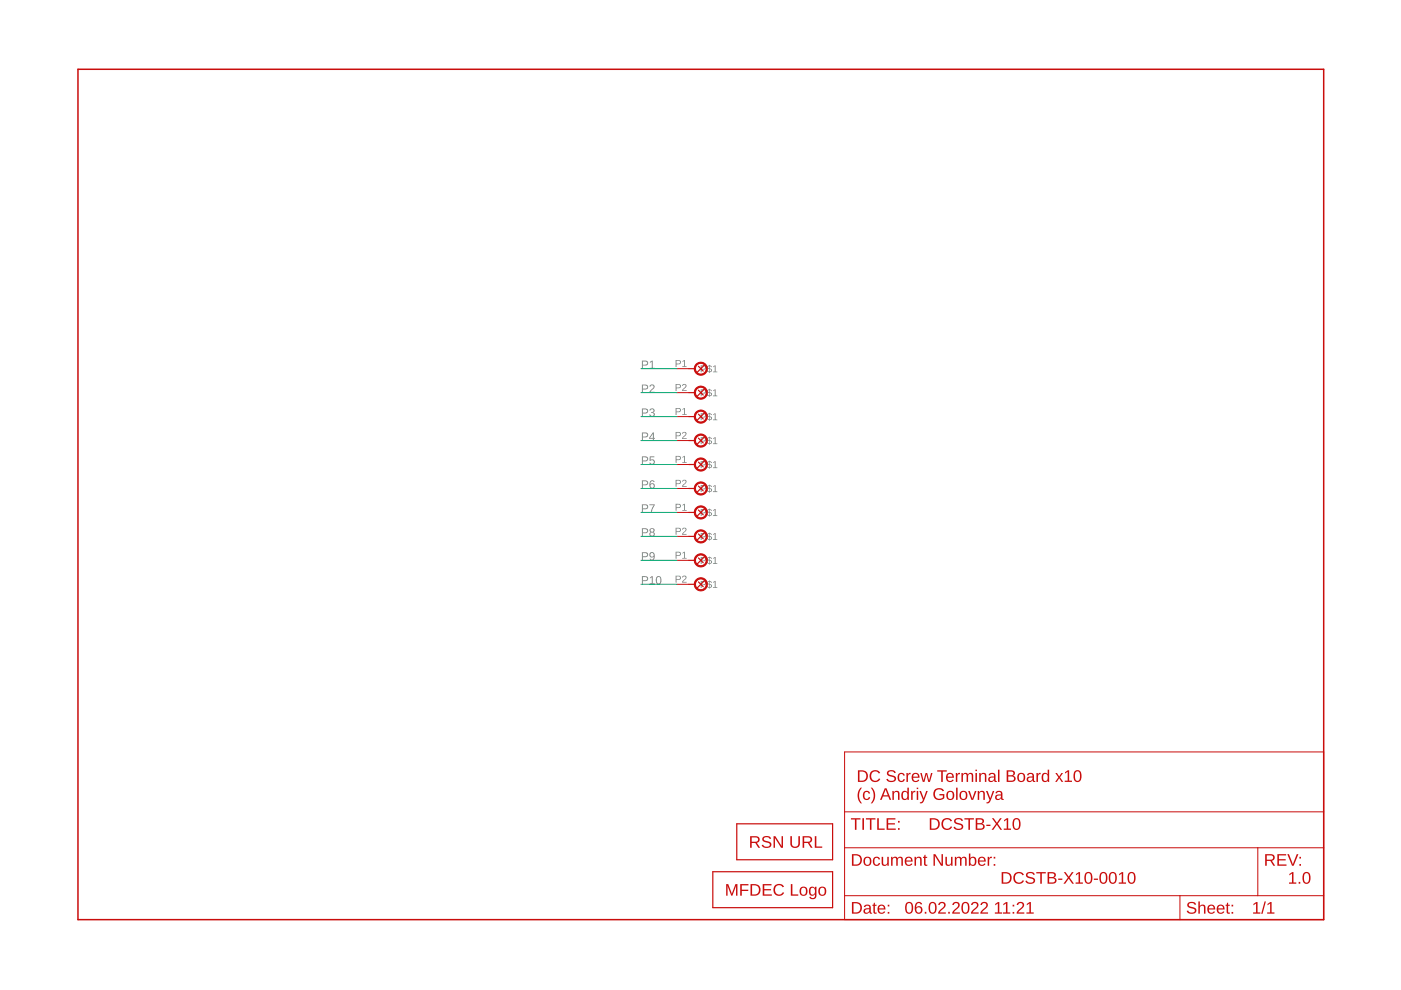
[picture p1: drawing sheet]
<svg xmlns="http://www.w3.org/2000/svg" width="297mm" height="210mm" viewBox="0 0 297 210" stroke-linecap="round" stroke-linejoin="round" font-family="sans-serif">
<g fill="#808080">
<path d="M148.6 77.5h.6a.45 .45 0 0 1 .5 .4 .45 .45 0 0 1-.5 .5h-.4v.5h-.2zM148.8 77.6v.6l.7-.1-.2-.4zM150 77.6l.4-.1v-.1l.4 .2 .1 .2-.4-.2v.5l.2 .1a.39 .39 0 0 1 .2 .5 .39 .39 0 0 1-.4 .2l-.1 .2v-.2l-.5-.2-.1-.2 .6 .3v-.6l-.5-.2zM150.5 78.3v.5a.25 .25 0 0 0 .3-.3 .25 .25 0 0 0-.3-.2zM150.1 77.7v.2l.3 .2v-.5zM151.2 77.7l.5-.2v1.3h.4v.1h-.9v-.1h.3v-1.2l-.3 .3z"/>
<path d="M143.2 76.4h.7a.45 .45 0 0 1 .5 .4 .45 .45 0 0 1-.5 .4h-.5v.6h-.2zM143.4 76.5v.6l.7-.1-.1-.5zM144.7 76.6l.5-.2v1.3h.4v.1h-.9v-.1h.3v-1.2l-.3 .3z"/>
<path d="M148.6 82.5h.6a.45 .45 0 0 1 .5 .5 .45 .45 0 0 1-.5 .4h-.4v.6h-.2zM148.8 82.7v.6l.7-.1-.2-.5zM150 82.7l.4-.1v-.2l.4 .3 .1 .2-.4-.2v.5l.2 .1a.39 .39 0 0 1 .2 .5 .39 .39 0 0 1-.4 .2l-.1 .2v-.2l-.5-.2-.1-.2 .6 .2v-.5l-.5-.2zM150.5 83.4v.4a.25 .25 0 0 0 .3-.2 .25 .25 0 0 0-.3-.2zM150.1 82.8v.2l.3 .2v-.5zM151.2 82.8l.5-.3v1.4h.4v.1h-.9v-.1h.3v-1.2l-.3 .3z"/>
<path d="M143.2 81.4h.7a.45 .45 0 0 1 .5 .5 .45 .45 0 0 1-.5 .4h-.5v.6h-.2zM143.4 81.6v.6l.7-.2-.1-.4zM144.8 81.5a.5 .5 0 0 1 .7 .2 .5 .5 0 0 1-.4 .7l-.3 .3h.8v.2h-1l.5-.7a.3 .3 0 0 0 .2-.5 .3 .3 0 0 0-.5 .1h-.2z"/>
<path d="M148.6 87.6h.6a.45 .45 0 0 1 .5 .5 .45 .45 0 0 1-.5 .4h-.4v.6h-.2zM148.8 87.8v.6l.7-.2-.2-.4zM150 87.8l.4-.1v-.2l.4 .2 .1 .3-.4-.2v.5h.2a.39 .39 0 0 1 .2 .5 .39 .39 0 0 1-.4 .3l-.1 .1v-.1l-.3-.1-.3-.3 .6 .2v-.5l-.5-.3zM150.5 88.4v.5a.25 .25 0 0 0 .3-.2 .25 .25 0 0 0-.3-.3zM150.1 87.9v.2l.3 .1v-.4zM151.2 87.9l.5-.3v1.3h.4v.2h-.9v-.2h.3v-1.1l-.3 .2z"/>
<path d="M143.2 86.5h.7a.45 .45 0 0 1 .5 .4 .45 .45 0 0 1-.5 .5h-.5v.6h-.2zM143.4 86.7v.5l.7-.1-.1-.4zM144.7 86.7l.5-.2v1.3h.4v.2h-.9v-.2h.3v-1.1l-.3 .2z"/>
<path d="M148.6 92.7h.6a.45 .45 0 0 1 .5 .4 .45 .45 0 0 1-.5 .5h-.4v.6h-.2zM148.8 92.9v.5l.7-.1-.2-.4zM150 92.8l.4-.1v-.1l.4 .2 .1 .3-.4-.2v.4l.2 .1a.39 .39 0 0 1 .2 .5 .39 .39 0 0 1-.4 .3l-.1 .1v-.1l-.3-.1-.3-.3 .6 .2v-.5l-.5-.3zM150.5 93.5v.5a.25 .25 0 0 0 .3-.2 .25 .25 0 0 0-.3-.3zM150.1 92.9v.3l.3 .1v-.4zM151.2 92.9l.5-.2v1.3h.4v.2h-.9v-.2h.3v-1.1l-.3 .2z"/>
<path d="M143.2 91.6h.7a.45 .45 0 0 1 .5 .4 .45 .45 0 0 1-.5 .5h-.5v.6h-.2zM143.4 91.7v.6l.7-.1-.1-.4zM144.8 91.7a.5 .5 0 0 1 .7 .2 .5 .5 0 0 1-.4 .7l-.3 .3h.8v.2h-1l.5-.8a.3 .3 0 0 0 .2-.5 .3 .3 0 0 0-.5 .2h-.2z"/>
<path d="M148.6 97.8h.6a.45 .45 0 0 1 .5 .4 .45 .45 0 0 1-.5 .5h-.4v.6h-.2zM148.8 97.9v.6l.7-.1-.2-.4zM150 97.9l.4-.1v-.1l.4 .2 .1 .2-.4-.1v.4l.2 .1a.39 .39 0 0 1 .2 .5 .39 .39 0 0 1-.4 .2l-.1 .2v-.2l-.5-.1-.1-.2 .6 .2v-.5l-.5-.3zM150.5 98.6v.5a.25 .25 0 0 0 .3-.3 .25 .25 0 0 0-.3-.2zM150.1 98v.3l.3 .1v-.4zM151.2 98l.5-.2v1.3h.4v.2h-.9v-.2h.3v-1.1l-.3 .2z"/>
<path d="M143.2 96.7h.7a.45 .45 0 0 1 .5 .4 .45 .45 0 0 1-.5 .5h-.5v.5h-.2zM143.4 96.8v.6l.7-.1-.1-.4zM144.7 96.9l.5-.2v1.3h.4v.1h-.9v-.1h.3v-1.2l-.3 .3z"/>
<path d="M148.6 102.9h.6a.45 .45 0 0 1 .5 .4 .45 .45 0 0 1-.5 .5h-.4v.5h-.2zM148.8 103v.6l.7-.1-.2-.4zM150 103l.4-.1v-.2l.4 .3 .1 .2-.4-.2v.5l.2 .1a.39 .39 0 0 1 .2 .5 .39 .39 0 0 1-.4 .2l-.1 .2v-.2l-.5-.2-.1-.2 .6 .3v-.6l-.5-.2zM150.5 103.7v.5a.25 .25 0 0 0 .3-.3 .25 .25 0 0 0-.3-.2zM150.1 103.1v.2l.3 .2v-.5zM151.2 103.1l.5-.2v1.3h.4v.1h-.9v-.1h.3v-1.2l-.3 .3z"/>
<path d="M143.2 101.7h.7a.45 .45 0 0 1 .5 .5 .45 .45 0 0 1-.5 .4h-.5v.6h-.2zM143.4 101.9v.6l.7-.1-.1-.5zM144.8 101.8a.5 .5 0 0 1 .7 .2 .5 .5 0 0 1-.4 .7l-.3 .4h.8v.1h-1l.5-.7a.3 .3 0 0 0 .2-.5 .3 .3 0 0 0-.5 .1h-.2z"/>
<path d="M148.6 107.9h.6a.45 .45 0 0 1 .5 .5 .45 .45 0 0 1-.5 .4h-.4v.6h-.2zM148.8 108.1v.6l.7-.2-.2-.4zM150 108.1l.4-.1v-.2l.4 .3 .1 .2-.4-.2v.5l.2 .1a.39 .39 0 0 1 .2 .4 .39 .39 0 0 1-.4 .3l-.1 .2v-.2l-.5-.2-.1-.2 .6 .2v-.5l-.5-.3zM150.5 108.7v.5a.25 .25 0 0 0 .3-.2 .25 .25 0 0 0-.3-.3zM150.1 108.2v.2l.3 .2v-.5zM151.2 108.2l.5-.3v1.4h.4v.1h-.9v-.1h.3v-1.2l-.3 .3z"/>
<path d="M143.2 106.8h.7a.45 .45 0 0 1 .5 .5 .45 .45 0 0 1-.5 .4h-.5v.6h-.2zM143.4 107v.6l.7-.2-.1-.4zM144.7 107.1l.5-.3v1.3h.4v.2h-.9v-.2h.3v-1.1l-.3 .2z"/>
<path d="M148.6 113h.6a.45 .45 0 0 1 .5 .5 .45 .45 0 0 1-.5 .4h-.4v.6h-.2zM148.8 113.2v.6l.7-.2-.2-.4zM150 113.1l.4-.1v-.1l.4 .2 .1 .3-.4-.2v.5h.2a.39 .39 0 0 1 .2 .5 .39 .39 0 0 1-.4 .3l-.1 .1v-.1l-.5-.2-.1-.2 .6 .2v-.5l-.5-.3zM150.5 113.8v.5a.25 .25 0 0 0 .3-.2 .25 .25 0 0 0-.3-.3zM150.1 113.2v.3l.3 .1v-.4zM151.2 113.3l.5-.3v1.3h.4v.2h-.9v-.2h.3v-1.1l-.3 .2z"/>
<path d="M143.2 111.9h.7a.45 .45 0 0 1 .5 .4 .45 .45 0 0 1-.5 .5h-.5v.6h-.2zM143.4 112.1v.5l.7-.1-.1-.4zM144.8 112a.5 .5 0 0 1 .7 .2 .5 .5 0 0 1-.4 .7l-.3 .3h.8v.2h-1l.5-.7a.32 .32 0 0 0 .2-.6 .3 .3 0 0 0-.5 .2h-.2z"/>
<path d="M148.6 118.1h.6a.45 .45 0 0 1 .5 .4 .45 .45 0 0 1-.5 .5h-.4v.6h-.2zM148.8 118.3v.5l.7-.1-.2-.4zM150 118.2l.4-.1v-.1l.4 .2 .1 .3-.4-.2v.4l.2 .1a.39 .39 0 0 1 .2 .5 .39 .39 0 0 1-.4 .2l-.1 .2v-.2h-.3l-.3-.3 .6 .2v-.5l-.5-.3zM150.5 118.9v.5a.25 .25 0 0 0 .3-.3 .25 .25 0 0 0-.3-.2zM150.1 118.3v.3l.3 .1v-.4zM151.2 118.3l.5-.2v1.3h.4v.2h-.9v-.2h.3v-1.1l-.3 .2z"/>
<path d="M143.2 117h.7a.45 .45 0 0 1 .5 .4 .45 .45 0 0 1-.5 .5h-.5v.6h-.2zM143.4 117.1v.6l.7-.1-.1-.4zM144.7 117.2l.5-.2v1.3h.4v.2h-.9v-.2h.3v-1.1l-.3 .2z"/>
<path d="M148.6 123.2h.6a.45 .45 0 0 1 .5 .4 .45 .45 0 0 1-.5 .5h-.4v.5h-.2zM148.8 123.3v.6l.7-.1-.2-.4zM150 123.3l.4-.1v-.1l.4 .2 .1 .2-.4-.1v.4l.2 .1a.39 .39 0 0 1 .2 .5 .39 .39 0 0 1-.4 .2l-.1 .2v-.2h-.3l-.3-.3 .6 .2v-.5l-.5-.3zM150.5 124v.5a.25 .25 0 0 0 .3-.3 .25 .25 0 0 0-.3-.2zM150.1 123.4v.3l.3 .1v-.5zM151.2 123.4l.5-.2v1.3h.4v.1h-.9v-.1h.3v-1.1l-.3 .2z"/>
<path d="M143.2 122.1h.7a.45 .45 0 0 1 .5 .4 .45 .45 0 0 1-.5 .5h-.5v.5h-.2zM143.4 122.2v.6l.7-.1-.1-.4zM144.8 122.1a.5 .5 0 0 1 .7 .3 .5 .5 0 0 1-.4 .6l-.3 .4h.8v.1h-1l.5-.7a.3 .3 0 0 0 .2-.5 .3 .3 0 0 0-.5 .1h-.2z"/>
<path d="M136.1 81.5h.7a.53 .53 0 0 1 .6 .6 .53 .53 0 0 1-.6 .5h-.5v.7h-.2zM136.3 81.7v.7h.7a.35 .35 0 0 0 0-.6zM137.9 81.6a.55 .55 0 0 1 .8 .2 .55 .55 0 0 1-.3 .8l-.5 .5h.9v.2h-1.1l.1-.3 .4-.5a.37 .37 0 0 0 .4-.5 .37 .37 0 0 0-.6-.1l-.3 .1z"/>
<path d="M136.1 76.5h.7a.53 .53 0 0 1 .6 .5 .53 .53 0 0 1-.6 .5h-.5v.7h-.2zM136.3 76.6v.7h.7a.35 .35 0 0 0 0-.6zM137.8 76.7l.6-.2v1.5h.4v.2h-1.1v-.2h.5v-1.3l-.4 .2z"/>
<path d="M136.1 86.6h.7a.53 .53 0 0 1 .6 .5 .53 .53 0 0 1-.6 .6h-.5v.6h-.2zM136.3 86.8v.7l.7-.1a.35 .35 0 0 0 0-.6zM137.9 86.7a.5 .5 0 0 1 .8 0 .5 .5 0 0 1-.3 .8 .51 .51 0 0 1 .3 .8 .51 .51 0 0 1-.9-.1l-.1-.3h.2a.35 .35 0 0 0 .5 .3 .35 .35 0 0 0 .1-.6h-.4v-.2a.33 .33 0 0 0 .4-.2 .33 .33 0 0 0-.2-.4 .33 .33 0 0 0-.4 .3l-.2-.1z"/>
<path d="M136.1 91.7h.7a.53 .53 0 0 1 .6 .5 .53 .53 0 0 1-.6 .5h-.5v.7h-.2zM136.3 91.9v.7l.7-.1a.35 .35 0 0 0 0-.6zM138.4 91.7h.2v1.2h.3v.1h-.3v.4h-.2v-.4h-.8zM138.4 91.9l-.6 1h.6z"/>
<path d="M136.1 96.8h.7a.53 .53 0 0 1 .6 .5 .53 .53 0 0 1-.6 .5h-.5v.7h-.2zM136.3 97v.6h.7a.35 .35 0 0 0 0-.6zM137.8 96.8h.9v.2h-.7l-.1 .5a.59 .59 0 0 1 .9 .3 .59 .59 0 0 1-.4 .8 .59 .59 0 0 1-.7-.5h.2a.38 .38 0 0 0 .5 .1 .38 .38 0 0 0 .1-.5 .38 .38 0 0 0-.6 0h-.2z"/>
<path d="M136.1 101.9h.7a.53 .53 0 0 1 .6 .5 .53 .53 0 0 1-.6 .5h-.5v.7h-.2zM136.3 102v.7h.7a.35 .35 0 0 0 0-.6zM138 101.9h.1a.5 .5 0 0 1 .7 .3h-.2l-.1-.1a.47 .47 0 0 0-.5 .1 .47 .47 0 0 0-.1 .5 .55 .55 0 0 1 .8 .1 .55 .55 0 0 1-.2 .8 .55 .55 0 0 1-.7-.4l-.1-.7zM137.9 103a.37 .37 0 0 0 .7 0 .37 .37 0 0 0-.7 0z"/>
<path d="M136.1 106.9h.7a.53 .53 0 0 1 .6 .5 .53 .53 0 0 1-.6 .6h-.5v.6h-.2zM136.3 107.1v.7h.7a.35 .35 0 0 0 0-.6zM137.7 106.9h1.1l-.5 1.1-.1 .6h-.2l.1-.4 .5-1.1h-.9z"/>
<path d="M136.1 112h.7a.53 .53 0 0 1 .6 .5 .53 .53 0 0 1-.6 .6h-.5v.6h-.2zM136.3 112.2v.7l.7-.1a.35 .35 0 0 0 0-.6zM137.9 112.1a.51 .51 0 0 1 .7-.1 .51 .51 0 0 1 0 .8h-.1a.5 .5 0 0 1 .1 .8 .5 .5 0 0 1-.7 0 .5 .5 0 0 1 .1-.8l-.3-.2zM137.9 112.4a.35 .35 0 0 0 .7 0 .35 .35 0 0 0-.7 0zM137.9 113.3a.36 .36 0 0 0 .7 0 .36 .36 0 0 0-.7 0z"/>
<path d="M136.1 117.1h.7a.53 .53 0 0 1 .6 .5 .53 .53 0 0 1-.6 .5h-.5v.7h-.2zM136.3 117.3v.7l.7-.1a.35 .35 0 0 0 0-.6zM137.8 117.2a.63 .63 0 0 1 .8 0 .63 .63 0 0 1 .2 .7 .63 .63 0 0 1-.3 .9 .63 .63 0 0 1-.8-.3l.2-.1 .1 .2a.48 .48 0 0 0 .5-.1 .48 .48 0 0 0 .1-.5 .55 .55 0 0 1-.8 0 .55 .55 0 0 1 0-.8zM137.8 117.7a.4 .4 0 0 0 .8 0 .4 .4 0 0 0-.8 0z"/>
<path d="M136.1 122.2h.7a.53 .53 0 0 1 .6 .5 .53 .53 0 0 1-.6 .5h-.5v.7h-.2zM136.3 122.4v.6h.7a.35 .35 0 0 0 0-.6zM137.8 122.4l.6-.2v1.5h.4v.2h-1.1v-.2h.5v-1.3l-.4 .3zM139.3 122.2a.64 .64 0 0 1 .8 .1 .64 .64 0 0 1 .1 .7 .64 .64 0 0 1-.6 .9 .64 .64 0 0 1-.6-.9zM139.5 122.4a.97 .97 0 0 0 .1 1.3 .86 .86 0 0 0 0-1.4z"/>
</g>
<g fill="#c90d0c">
<path d="M212.4 184.9h.8a1.23 1.23 0 0 1 1.3 1.2 1.23 1.23 0 0 1-1.2 1.3h-.9zM212.7 185.2v1.9h.6a1.02 1.02 0 0 0 .8-1.3 1.02 1.02 0 0 0-1.4-.6zM215.2 185.2a1.23 1.23 0 0 1 1.9 .3l-.3 .1a.92 .92 0 0 0-1.3-.3 .92 .92 0 0 0-.2 1.4 .85 .85 0 0 0 .8 .4 .85 .85 0 0 0 .7-.5l.3 .2a1.26 1.26 0 0 1-1.9 .3 1.26 1.26 0 0 1 0-1.9zM217.6 185.2a1.12 1.12 0 0 1 1.8 .2l-.3 .1a.64 .64 0 0 0-.7-.4 .64 .64 0 0 0-.5 .5l.6 .4a.76 .76 0 0 1 1 .7 .76 .76 0 0 1-1.1 .7 .9 .9 0 0 1-1-.6l.3-.1a.74 .74 0 0 0 .8 .4 .74 .74 0 0 0 .6-.5l-.7-.4a.73 .73 0 0 1-.8-1zM219.7 184.9h2v.3h-.8v2.2h-.3v-2.2h-.9zM222.1 184.9a1.6 1.6 0 0 1 1.7 .3v.5l-.4 .4a.67 .67 0 0 1 .6 .8 .67 .67 0 0 1-.9 .5h-1zM222.4 185.2v.8h.6a.42 .42 0 0 0 .4-.2 .42 .42 0 0 0 .1-.4l-.3-.2zM222.4 186.2v.9h1a.43 .43 0 0 0 .2-.7l-.2-.1zM224.4 186.3h.8v.3h-.8zM225.5 184.9h.4l.7 1 .7-1h.3l-.8 1.2 .9 1.3h-.4l-.7-1.1-.8 1.1h-.3l.9-1.3zM228.1 185.3l.6-.4h.3v2.2h.6v.3h-1.6v-.3h.7v-1.9l-.6 .4zM230.3 185a.92 .92 0 0 1 1.1 .1 .92 .92 0 0 1 .2 1 .9 .9 0 0 1-.3 1.1 .9 .9 0 0 1-1.2-.1l-.2-.6v-.7zM230.5 185.2a1.67 1.67 0 0 0 .1 1.9h.2a1.13 1.13 0 0 0 .4-1.5l-.3-.4zM231.9 186.3h.9v.3h-.9zM233.5 185a.92 .92 0 0 1 1 .1 .92 .92 0 0 1 .3 1 .9 .9 0 0 1-.4 1.1 .9 .9 0 0 1-1.1-.1l-.2-.6v-.7zM233.6 185.2a1.67 1.67 0 0 0 .2 1.9h.1a1.13 1.13 0 0 0 .5-1.5l-.3-.4zM235.4 185a.92 .92 0 0 1 1.1 .1 .92 .92 0 0 1 .3 1 .9 .9 0 0 1-.4 1.1 .9 .9 0 0 1-1.1-.1l-.2-.6v-.7zM235.6 185.2a1.67 1.67 0 0 0 .2 1.9h.1a1.13 1.13 0 0 0 .5-1.5l-.3-.4zM237.3 185.3l.6-.4h.2v2.2h.6v.3h-1.5v-.3h.6v-1.9l-.5 .4zM239.4 185a.92 .92 0 0 1 1.1 .1 .92 .92 0 0 1 .3 1 .9 .9 0 0 1-.4 1.1 .9 .9 0 0 1-1.1-.1l-.2-.6v-.7zM239.6 185.2a1.67 1.67 0 0 0 .1 1.9h.2a1.13 1.13 0 0 0 .5-1.5l-.3-.4z"/>
<path d="M273.4 185.3l.6-.4h.2v2.2h.6v.3h-1.5v-.3h.6v-1.9l-.5 .4zM275.3 187h.4v.4h-.4zM276.5 185a.92 .92 0 0 1 1.1 .1 .92 .92 0 0 1 .3 1 .9 .9 0 0 1-.4 1.1 .9 .9 0 0 1-1.1-.1l-.2-.6v-.7zM276.7 185.2a1.67 1.67 0 0 0 .1 1.9h.2a1.13 1.13 0 0 0 .5-1.5l-.3-.4z"/>
<path d="M181.9 163.3h.8a1.23 1.23 0 0 1 1.3 1.2 1.23 1.23 0 0 1-1.2 1.3h-.9zM182.2 163.6v1.9h.6a1.02 1.02 0 0 0 .9-1.3 1.02 1.02 0 0 0-1.5-.6zM184.7 163.6a1.23 1.23 0 0 1 1.9 .3l-.3 .1a.92 .92 0 0 0-1.3-.3 .92 .92 0 0 0-.2 1.4 .85 .85 0 0 0 .8 .4 .85 .85 0 0 0 .8-.5l.2 .2a1.26 1.26 0 0 1-1.9 .3 1.26 1.26 0 0 1 0-1.9zM188.1 163.6a1.12 1.12 0 0 1 1.8 .3h-.3a.64 .64 0 0 0-.7-.4 .64 .64 0 0 0-.5 .5l.7 .4a.76 .76 0 0 1 .9 .7 .76 .76 0 0 1-1 .7 .9 .9 0 0 1-1.1-.6l.3-.1a.74 .74 0 0 0 .8 .5 .74 .74 0 0 0 .6-.6l-.7-.4a.73 .73 0 0 1-.8-1zM190.5 164.1a.77 .77 0 0 1 1.3 .3h-.3a.48 .48 0 0 0-.6-.3 .48 .48 0 0 0-.3 .7 .49 .49 0 0 0 .3 .7 .49 .49 0 0 0 .6-.3h.3a.79 .79 0 0 1-.9 .6 .79 .79 0 0 1-.6-1zM192.2 163.9h.3v.4l.2-.4h.4v.3h-.4l-.2 .2v1.4h-.3zM193.5 164.1a.86 .86 0 0 1 1-.2 .86 .86 0 0 1 .5 1h-1.4a.55 .55 0 0 0 .3 .7 .55 .55 0 0 0 .7-.3l.3 .1a.94 .94 0 0 1-1.3 .2 .94 .94 0 0 1-.2-1.3zM193.8 164.2l-.2 .5h1l-.3-.6zM195.1 163.9h.3l.4 1.6 .4-1.6h.4l.4 1.6 .4-1.6h.3l-.5 1.9h-.4l-.4-1.6-.4 1.6h-.4zM198.7 163.3h2v.3h-.8v2.2h-.3v-2.2h-.9zM200.8 164.1a.86 .86 0 0 1 1-.2 .86 .86 0 0 1 .4 1h-1.3a.55 .55 0 0 0 .3 .7 .55 .55 0 0 0 .7-.3l.3 .1a.94 .94 0 0 1-1.3 .2 .94 .94 0 0 1-.2-1.3zM201 164.2l-.1 .5h1l-.3-.6zM202.6 163.9h.3l.1 .4 .1-.4h.4v.3h-.3l-.2 .2v1.4h-.3zM203.8 163.9h.3v.3a.58 .58 0 0 1 .6-.3 .58 .58 0 0 1 .5 .3 .58 .58 0 0 1 .7-.3 .58 .58 0 0 1 .4 .6v1.3h-.3v-1.4a.42 .42 0 0 0-.5-.2 .42 .42 0 0 0-.2 .5v1.1h-.4v-1.4a.42 .42 0 0 0-.5-.2 .42 .42 0 0 0-.2 .5v1.1h-.4zM206.8 163.2h.3v.3h-.3zM206.8 163.9h.3v1.9h-.3zM207.6 163.9h.3v.3a.64 .64 0 0 1 .8-.3 .64 .64 0 0 1 .4 .6v1.3h-.3v-1.2a.46 .46 0 0 0-.5-.5 .46 .46 0 0 0-.4 .6v1.1h-.3zM209.8 164a.75 .75 0 0 1 .8-.1 .75 .75 0 0 1 .5 .6v.9l.3 .2v.2h-.4l-.2-.4a.64 .64 0 0 1-.8 .5 .64 .64 0 0 1-.5-.8 .64 .64 0 0 1 .8-.5h.5a.43 .43 0 0 0-.3-.5 .43 .43 0 0 0-.6 .3h-.3zM210 165a.39 .39 0 0 0 0 .6 .39 .39 0 0 0 .6-.2l.2-.5zM211.6 163.2h.3v2.6h-.3zM213.4 163.3a1.6 1.6 0 0 1 1.7 .4l.1 .4-.5 .4a.67 .67 0 0 1 .6 .8 .67 .67 0 0 1-.9 .5h-1zM213.8 163.6v.8h.5a.42 .42 0 0 0 .5-.2 .42 .42 0 0 0 0-.4l-.2-.2zM213.8 164.6v.9h.9a.43 .43 0 0 0 .2-.7l-.2-.1zM215.9 164.1a.9 .9 0 0 1 1.2-.1 .9 .9 0 0 1 .2 1.1 .9 .9 0 0 1-1.2 .6 .9 .9 0 0 1-.4-1.3zM216.2 164.2a.87 .87 0 0 0 .3 1.4 .8 .8 0 0 0 .5-.8 .8 .8 0 0 0-.5-.7zM218 164a.75 .75 0 0 1 .8-.1 .75 .75 0 0 1 .4 .6v.9l.3 .2v.2h-.4l-.2-.4a.64 .64 0 0 1-.8 .5 .64 .64 0 0 1-.4-.8 .64 .64 0 0 1 .8-.5h.4a.43 .43 0 0 0-.3-.5 .43 .43 0 0 0-.5 .3h-.4zM218.1 165a.39 .39 0 0 0 0 .6 .39 .39 0 0 0 .6-.2l.2-.5zM219.7 163.9h.3l.1 .4 .1-.4h.4v.3h-.3l-.2 .2v1.4h-.3zM221 164.1l.5-.2 .6 .3v-1h.3l.1 2.6h-.3l-.1-.3a.72 .72 0 0 1-.9 .2 .72 .72 0 0 1-.4-.9zM221.3 164.3a.92 .92 0 0 0 .3 1.3 .8 .8 0 0 0 .5-.8 .8 .8 0 0 0-.5-.7zM223.7 163.9h.4l.5 .7 .4-.7h.4l-.7 .9 .7 1h-.3l-.5-.8-.5 .8h-.4l.7-1zM225.8 163.7l.6-.4h.3v2.2h.6v.3h-1.6v-.3h.7v-1.9l-.6 .4zM228 163.4a.92 .92 0 0 1 1 .1 .92 .92 0 0 1 .3 1.1 .9 .9 0 0 1-.3 1.1 .9 .9 0 0 1-1.2-.2l-.2-.6v-.7zM228.1 163.6a1.67 1.67 0 0 0 .2 1.9l.1 .1a1.13 1.13 0 0 0 .5-1.6l-.3-.4z"/>
<path d="M182.5 167h.3a2.51 2.51 0 0 0 0 3.3 1.08 1.08 0 0 1-.9-1 2.5 2.5 0 0 1 .6-2.3zM183.2 167.9a.77 .77 0 0 1 1.3 .3l-.3 .1a.48 .48 0 0 0-.7-.3 .48 .48 0 0 0-.2 .6 .49 .49 0 0 0 .2 .7 .49 .49 0 0 0 .7-.3h.3a.79 .79 0 0 1-1 .6 .79 .79 0 0 1-.6-1zM184.6 167a1.08 1.08 0 0 1 .9 1 2.5 2.5 0 0 1-.6 2.3h-.3a2.51 2.51 0 0 0 0-3.3zM187.6 167.1h.4l.9 2.5h-.3l-.3-.7h-1.1l-.3 .7h-.3zM187.8 167.4l-.5 1.2h.9zM189.2 167.7h.3v.3a.64 .64 0 0 1 .7-.3 .64 .64 0 0 1 .5 .6v1.3h-.3v-1.2a.46 .46 0 0 0-.5-.5 .46 .46 0 0 0-.4 .6v1.1h-.3zM191.3 167.9l.5-.2 .6 .3v-1h.3v2.6h-.3v-.3a.72 .72 0 0 1-.9 .3 .72 .72 0 0 1-.4-.9zM191.5 168.1a.92 .92 0 0 0 .4 1.3 .8 .8 0 0 0 .5-.8 .8 .8 0 0 0-.5-.7zM193.2 167.7h.3v.4l.2-.3 .4-.1v.3h-.4l-.2 .3v1.3h-.3zM194.4 167h.3v.3h-.3zM194.4 167.7h.3v1.9h-.3zM194.9 167.7h.4l.5 1.6 .6-1.6h.3l-.7 1.9a.8 .8 0 0 1-1 .7v-.2l.4-.1 .3-.4zM198.2 167.4a1.28 1.28 0 0 1 2 .3l-.4 .1a.94 .94 0 0 0-1.3-.2 .94 .94 0 0 0-.2 1.3 1.04 1.04 0 0 0 1.6 .2v-.5h-.7v-.2h1v.8a1.35 1.35 0 0 1-1.9 .2 1.35 1.35 0 0 1-.1-2zM200.8 167.9a.9 .9 0 0 1 1.2-.1 .9 .9 0 0 1 .3 1.1 .9 .9 0 0 1-1.2 .6 .9 .9 0 0 1-.4-1.3zM201.2 168a.87 .87 0 0 0 .3 1.4 .8 .8 0 0 0 .5-.7 .8 .8 0 0 0-.5-.8zM202.7 167h.3v2.6h-.3zM203.6 167.9a.9 .9 0 0 1 1.2-.1 .9 .9 0 0 1 .3 1.1 .9 .9 0 0 1-1.3 .6 .9 .9 0 0 1-.3-1.3zM204 168a.87 .87 0 0 0 .3 1.4 .8 .8 0 0 0 .5-.7 .8 .8 0 0 0-.5-.8zM205.3 167.7h.3l.5 1.6 .6-1.6h.3l-.7 1.9h-.3zM207.3 167.7h.3v.3a.64 .64 0 0 1 .7-.3 .64 .64 0 0 1 .5 .6v1.3h-.3v-1.2a.46 .46 0 0 0-.5-.5 .46 .46 0 0 0-.4 .6v1.1h-.3zM209 167.7h.4l.5 1.6 .6-1.6h.3l-.7 1.9a.8 .8 0 0 1-.9 .7v-.2l.3-.1 .3-.4zM211.3 167.8a.75 .75 0 0 1 .8-.1 .75 .75 0 0 1 .4 .6v.9l.3 .2v.2h-.4l-.2-.4a.64 .64 0 0 1-.8 .5 .64 .64 0 0 1-.4-.8 .64 .64 0 0 1 .8-.5h.4a.43 .43 0 0 0-.3-.5 .43 .43 0 0 0-.5 .3h-.3zM211.4 168.8a.39 .39 0 0 0 .1 .6 .39 .39 0 0 0 .5-.2l.2-.5z"/>
</g>
<path d="M16.5 14.7h264.1v180.3h-264.1z" fill="none" stroke="#c90d0c" stroke-width=".32"/>
<path d="M179.1 159.4h101.5v35.6h-101.5zM179.1 179.7h101.5M179.1 172.1h101.5M266.7 179.7v10.2M179.1 189.9h101.5M250.2 189.9v5.1" fill="none" stroke="#c90d0c" stroke-width=".21"/>
<g fill="#c90d0c">
<path d="M180.6 191.3h.8a1.23 1.23 0 0 1 1.3 1.1 1.23 1.23 0 0 1-1.2 1.3h-.9zM181 191.5v2h.5a1.02 1.02 0 0 0 .9-1.3 1.02 1.02 0 0 0-1.4-.7zM183.4 191.9a.75 .75 0 0 1 .8-.1 .75 .75 0 0 1 .4 .6v1l.3 .1v.2h-.4l-.2-.3a.64 .64 0 0 1-.8 .4 .64 .64 0 0 1-.4-.8 .64 .64 0 0 1 .8-.4h.4a.43 .43 0 0 0-.3-.6 .43 .43 0 0 0-.5 .3h-.3zM183.5 192.9a.39 .39 0 0 0 0 .6 .39 .39 0 0 0 .6-.2l.2-.5zM185.3 191.4h.2v.4h.3v.3h-.3v1.1l.1 .3h.3v.2h-.6l-.1-.1v-1.5h-.2v-.3h.2zM186.3 192a.86 .86 0 0 1 1-.1 .86 .86 0 0 1 .4 .9h-1.3a.55 .55 0 0 0 .3 .7 .55 .55 0 0 0 .7-.3l.3 .1a.94 .94 0 0 1-1.4 .3 .94 .94 0 0 1-.2-1.4zM186.5 192.2l-.1 .4h1l-.3-.5zM188.2 191.8h.4v.4h-.4zM188.2 193.4h.4v.3h-.4z"/>
<path d="M251.8 191.5a1.12 1.12 0 0 1 1.8 .3h-.3a.64 .64 0 0 0-.7-.4 .64 .64 0 0 0-.5 .6l.6 .3a.76 .76 0 0 1 1 .8 .76 .76 0 0 1-1.1 .7 .9 .9 0 0 1-1-.7h.3a.74 .74 0 0 0 .8 .4 .74 .74 0 0 0 .6-.6l-.7-.3a.73 .73 0 0 1-.8-1.1zM254.1 191.1h.3v1.1a.64 .64 0 0 1 .7-.4 .64 .64 0 0 1 .5 .7v1.2h-.3v-1.2a.45 .45 0 0 0-.5-.5 .45 .45 0 0 0-.4 .6v1.1h-.3zM256.2 192a.86 .86 0 0 1 1-.1 .86 .86 0 0 1 .4 .9h-1.3a.55 .55 0 0 0 .3 .7 .55 .55 0 0 0 .7-.3l.3 .1a.94 .94 0 0 1-1.3 .3 .94 .94 0 0 1-.2-1.4zM256.4 192.2l-.1 .4h1l-.3-.5zM258.2 192a.86 .86 0 0 1 1-.1 .86 .86 0 0 1 .4 .9h-1.3a.55 .55 0 0 0 .3 .7 .55 .55 0 0 0 .7-.3l.3 .1a.94 .94 0 0 1-1.4 .3 .94 .94 0 0 1-.1-1.4zM258.4 192.2l-.1 .4h1l-.3-.5zM260.2 191.4h.2v.4h.3v.3h-.3v1.1l.1 .3h.3v.2h-.6l-.1-.1v-1.5h-.3v-.3h.3zM261.1 191.8h.4v.4h-.4zM261.1 193.4h.4v.3h-.4z"/>
<path d="M268.2 181.1h1.2a.71 .71 0 0 1 .9 .6 .71 .71 0 0 1-.6 .8l.7 1.1h-.4l-.7-1.1h-.7v1.1h-.4zM268.6 181.4v.9h.8a.46 .46 0 0 0 .5-.5 .46 .46 0 0 0-.5-.4zM270.8 181.1h1.9v.3h-1.5v.8h1.4v.2h-1.4v.9h1.6v.3h-2zM272.9 181.1h.4l.8 2.2 .8-2.2h.4l-1 2.5h-.4zM275.5 181.7h.3v.3h-.3zM275.5 183.2h.3v.4h-.3z"/>
<path d="M180.4 173.5h2v.3h-.8v2.1h-.3v-2.1h-.9zM182.8 173.5h.4v2.4h-.4zM183.6 173.5h2v.3h-.8v2.1h-.4v-2.1h-.8zM186 173.5h.3v2.2h1.3v.2h-1.6zM188 173.5h1.8v.3h-1.5v.7h1.4v.3h-1.4v.9h1.6v.2h-1.9zM190.4 174.1h.3v.3h-.3zM190.4 175.6h.3v.3h-.3z"/>
<path d="M180.6 181.1h.8a1.23 1.23 0 0 1 1.3 1.2 1.23 1.23 0 0 1-1.2 1.3h-.9zM181 181.4v1.9h.5a1.02 1.02 0 0 0 .9-1.3 1.02 1.02 0 0 0-1.4-.6zM183.3 181.9a.9 .9 0 0 1 1.1-.1 .9 .9 0 0 1 .3 1.1 .9 .9 0 0 1-1.2 .6 .9 .9 0 0 1-.4-1.3zM183.6 181.9a.87 .87 0 0 0 .3 1.5 .8 .8 0 0 0 .5-.8 .8 .8 0 0 0-.5-.7zM185.3 181.9a.77 .77 0 0 1 1.3 .3h-.3a.48 .48 0 0 0-.7-.3 .48 .48 0 0 0-.2 .7 .49 .49 0 0 0 .2 .7 .49 .49 0 0 0 .7-.3h.3a.79 .79 0 0 1-1 .6 .79 .79 0 0 1-.5-1zM186.9 181.7h.3v1.2a.46 .46 0 0 0 .5 .5 .46 .46 0 0 0 .4-.6v-1.1h.3v1.9h-.3v-.4a.64 .64 0 0 1-.7 .4 .64 .64 0 0 1-.5-.7zM188.9 181.7h.3v.3a.58 .58 0 0 1 .6-.4 .58 .58 0 0 1 .5 .4 .58 .58 0 0 1 .7-.4 .58 .58 0 0 1 .4 .7v1.3h-.3v-1.5a.42 .42 0 0 0-.5-.2 .42 .42 0 0 0-.3 .6v1.1h-.3v-1.5a.42 .42 0 0 0-.5-.2 .42 .42 0 0 0-.3 .6v1.1h-.3zM192 181.9a.86 .86 0 0 1 1.1-.2 .86 .86 0 0 1 .4 1h-1.4a.55 .55 0 0 0 .4 .6 .55 .55 0 0 0 .7-.2h.2a.94 .94 0 0 1-1.3 .3 .94 .94 0 0 1-.2-1.3zM192.3 182l-.2 .4h1.1l-.3-.5zM193.9 181.7h.3v.3a.64 .64 0 0 1 .7-.3 .64 .64 0 0 1 .5 .6v1.3h-.3v-1.2a.46 .46 0 0 0-.5-.6 .46 .46 0 0 0-.4 .7v1.1h-.3zM196 181.2h.2v.5h.4v.2h-.4v1.2l.1 .2h.3v.2h-.5l-.1-.1-.1-1.5h-.2v-.2h.2zM197.9 181.1h.4l1.3 2.1v-2.1h.3v2.5h-.4l-1.3-2.1v2.1h-.3zM200.4 181.7h.4v1.2a.46 .46 0 0 0 .5 .5 .46 .46 0 0 0 .3-.6v-1.1h.4v1.9h-.3v-.4a.64 .64 0 0 1-.8 .4 .64 .64 0 0 1-.5-.7zM202.4 181.7h.3v.3a.58 .58 0 0 1 .6-.4 .58 .58 0 0 1 .5 .4 .58 .58 0 0 1 .7-.4 .58 .58 0 0 1 .4 .7v1.3h-.3v-1.5a.42 .42 0 0 0-.5-.2 .42 .42 0 0 0-.2 .6v1.1h-.4v-1.5a.42 .42 0 0 0-.5-.2 .42 .42 0 0 0-.2 .6v1.1h-.4zM205.4 181h.3v1a.72 .72 0 0 1 1-.3 .72 .72 0 0 1 .3 .9 .77 .77 0 0 1-.9 1l-.4-.3v.3h-.3zM206 182a.85 .85 0 0 0 .2 1.4 .84 .84 0 0 0 0-1.5zM207.5 181.9a.86 .86 0 0 1 1.1-.2 .86 .86 0 0 1 .4 1h-1.3a.55 .55 0 0 0 .3 .6 .55 .55 0 0 0 .7-.2h.2a.94 .94 0 0 1-1.3 .3 .94 .94 0 0 1-.2-1.3zM207.8 182l-.1 .4h1l-.3-.5zM209.4 181.7h.3v.4l.2-.4h.4v.2l-.3 .1-.2 .2-.1 1.4h-.3zM210.7 181.7h.3v.3h-.3zM210.7 183.2h.3v.4h-.3z"/>
<path d="M192.3 191.4a.92 .92 0 0 1 1 0 .92 .92 0 0 1 .3 1.1 .9 .9 0 0 1-.3 1.1 .9 .9 0 0 1-1.2-.2l-.2-.5v-.8zM192.4 191.6a1.67 1.67 0 0 0 .2 1.9h.2a1.13 1.13 0 0 0 .4-1.6l-.3-.4zM194.3 191.4l.5-.2a.66 .66 0 0 1 .7 .5l-.3 .1a.52 .52 0 0 0-.6-.3 .52 .52 0 0 0-.3 .7l-.1 .3a.8 .8 0 0 1 1.2 0 .8 .8 0 0 1-.1 1.1 .8 .8 0 0 1-1.1-.2 1.87 1.87 0 0 1 .1-2zM194.2 192.9a.55 .55 0 0 0 1.1 0 .55 .55 0 0 0-1.1 0zM196.1 193.3h.3v.4h-.3zM197.2 191.4a.92 .92 0 0 1 1.1 0 .92 .92 0 0 1 .3 1.1 .9 .9 0 0 1-.4 1.1 .9 .9 0 0 1-1.1-.2l-.2-.5v-.8zM197.4 191.6a1.67 1.67 0 0 0 .2 1.9h.1a1.13 1.13 0 0 0 .5-1.6l-.3-.4zM199.2 191.4a.8 .8 0 0 1 1.2 .1 .8 .8 0 0 1-.4 1.2l-.8 .8h1.3v.2h-1.6l.1-.4 .5-.6a.73 .73 0 0 0 .4-1.2l-.5 .1-.2 .3h-.3zM201 193.3h.4v.4h-.4zM202.2 191.4a.8 .8 0 0 1 1.2 .1 .8 .8 0 0 1-.5 1.2l-.7 .8h1.3v.2h-1.6l.1-.4 .5-.6a.73 .73 0 0 0 .4-1.2l-.5 .1-.2 .3h-.3zM204.2 191.4a.92 .92 0 0 1 1.1 0 .92 .92 0 0 1 .2 1.1 .9 .9 0 0 1-.3 1.1 .9 .9 0 0 1-1.2-.2l-.1-.5v-.8zM204.4 191.6a1.67 1.67 0 0 0 .1 1.9h.2a1.13 1.13 0 0 0 .5-1.6l-.3-.4zM206.1 191.4a.8 .8 0 0 1 1.3 .1 .8 .8 0 0 1-.5 1.2l-.7 .8h1.3v.2h-1.6l.1-.4 .5-.6a.73 .73 0 0 0 .4-1.2l-.5 .1-.2 .3h-.3zM208.1 191.4a.8 .8 0 0 1 1.3 .1 .8 .8 0 0 1-.5 1.2l-.7 .8h1.3v.2h-1.6l.1-.4 .5-.6a.73 .73 0 0 0 .4-1.2l-.6 .1-.1 .3h-.3zM211 191.7l.6-.4h.3v2.2h.6v.2h-1.6v-.2h.7v-1.9l-.6 .4zM212.7 191.7l.6-.4h.3v2.2h.6v.2h-1.5v-.2h.6v-1.9l-.6 .4zM214.7 191.8h.3v.4h-.3zM214.7 193.4h.3v.3h-.3zM215.8 191.4a.8 .8 0 0 1 1.3 .1 .8 .8 0 0 1-.5 1.2l-.7 .8h1.3v.2h-1.7l.1-.4 .6-.6a.73 .73 0 0 0 .4-1.2l-.6 .1-.1 .3h-.3zM217.7 191.7l.6-.4h.3v2.2h.6v.2h-1.6v-.2h.7v-1.9l-.6 .4z"/>
<path d="M265.8 191.7l.5-.4h.3v2.2h.6v.2h-1.5v-.2h.6v-1.9l-.5 .4zM268.1 191.1h.3l-.7 2.7h-.3zM268.7 191.7l.6-.4h.3v2.2h.6v.2h-1.5v-.2h.6v-1.9l-.6 .4z"/>
<path d="M197.1 173.5h.8a1.23 1.23 0 0 1 1.4 1.2 1.23 1.23 0 0 1-1.2 1.2h-1zM197.5 173.7v2h.5a1.02 1.02 0 0 0 .9-1.3 1.02 1.02 0 0 0-1.4-.7zM199.9 173.8a1.23 1.23 0 0 1 1.9 .3l-.3 .1a.92 .92 0 0 0-1.3-.3 .92 .92 0 0 0-.2 1.3 .85 .85 0 0 0 .8 .5 .85 .85 0 0 0 .8-.5l.3 .1a1.26 1.26 0 0 1-1.9 .4 1.26 1.26 0 0 1-.1-1.9zM202.4 173.7a1.12 1.12 0 0 1 1.8 .3l-.4 .1a.64 .64 0 0 0-.6-.4 .64 .64 0 0 0-.6 .5l.7 .3a.76 .76 0 0 1 .9 .8 .76 .76 0 0 1-1 .7 .9 .9 0 0 1-1-.6l.3-.1a.74 .74 0 0 0 .7 .4 .74 .74 0 0 0 .7-.5l-.8-.4a.73 .73 0 0 1-.7-1.1zM204.5 173.5h2v.3h-.9v2.1h-.3v-2.1h-.8zM206.9 173.5a1.6 1.6 0 0 1 1.7 .3v.5l-.4 .3a.67 .67 0 0 1 .6 .9 .67 .67 0 0 1-.9 .4h-1zM207.2 173.7v.8h.6a.42 .42 0 0 0 .4-.1 .42 .42 0 0 0 .1-.5l-.3-.1zM207.2 174.8v.9l1-.1a.43 .43 0 0 0 .2-.6l-.2-.2zM209.1 174.9h.9v.2h-.9zM210.3 173.5h.4l.7 .9 .6-.9h.4l-.8 1.2 .9 1.2h-.4l-.7-1-.8 1h-.4l1-1.2zM212.9 173.9l.6-.4h.3v2.2h.6v.2h-1.6v-.2h.6v-1.9l-.5 .4zM215 173.6a.92 .92 0 0 1 1.1 .1 .92 .92 0 0 1 .3 1 .9 .9 0 0 1-.4 1.1 .9 .9 0 0 1-1.1-.1l-.2-.6v-.8zM215.2 173.8a1.67 1.67 0 0 0 .2 1.9h.1a1.13 1.13 0 0 0 .5-1.6l-.3-.4z"/>
</g>
<g fill="#c90d0c" stroke="#c90d0c" stroke-width=".21">
<path d="M147.6 77.2a1.4 1.4 0 0 1 2.2 .3 1.4 1.4 0 0 1-.8 2 1.4 1.4 0 0 1-1.8-1.3h.2a1.14 1.14 0 0 1 1.7-1.1 1.14 1.14 0 0 1 .2 1.9 1.14 1.14 0 0 1-1.8-.5l-.1-.3h-.2z" fill-rule="evenodd"/>
<path d="M147.6 82.3a1.4 1.4 0 0 1 2.2 .2 1.4 1.4 0 0 1-.8 2.1 1.4 1.4 0 0 1-1.8-1.4h.2a1.14 1.14 0 0 1 1.7-1 1.14 1.14 0 0 1 .2 1.9 1.14 1.14 0 0 1-1.8-.6l-.1-.3h-.2z" fill-rule="evenodd"/>
<path d="M147.6 87.4a1.4 1.4 0 0 1 2.2 .2 1.4 1.4 0 0 1-.8 2.1 1.4 1.4 0 0 1-1.8-1.4h.2a1.14 1.14 0 0 1 1.7-1 1.14 1.14 0 0 1 .2 1.9 1.14 1.14 0 0 1-1.8-.6l-.1-.3h-.2z" fill-rule="evenodd"/>
<path d="M147.6 92.5a1.4 1.4 0 0 1 2.2 .2 1.4 1.4 0 0 1-.8 2.1 1.4 1.4 0 0 1-1.8-1.4h.2a1.14 1.14 0 0 1 1.7-1 1.14 1.14 0 0 1 .2 1.9 1.14 1.14 0 0 1-1.8-.6l-.1-.3h-.2z" fill-rule="evenodd"/>
<path d="M147.6 97.5a1.39 1.39 0 0 1 2.2 .3 1.39 1.39 0 0 1-.8 2 1.39 1.39 0 0 1-1.8-1.3h.2a1.14 1.14 0 0 1 1.7-1.1 1.14 1.14 0 0 1 .2 1.9 1.14 1.14 0 0 1-1.8-.5l-.1-.3h-.2z" fill-rule="evenodd"/>
<path d="M147.6 102.6a1.39 1.39 0 0 1 2.2 .3 1.39 1.39 0 0 1-.8 2 1.39 1.39 0 0 1-1.8-1.3h.2a1.14 1.14 0 0 1 1.7-1.1 1.14 1.14 0 0 1 .2 1.9 1.14 1.14 0 0 1-1.8-.5l-.1-.3h-.2z" fill-rule="evenodd"/>
<path d="M147.6 107.7a1.39 1.39 0 0 1 2.2 .2 1.39 1.39 0 0 1-.8 2.1 1.39 1.39 0 0 1-1.8-1.4h.2a1.14 1.14 0 0 1 1.6-1 1.14 1.14 0 0 1 .3 1.9 1.14 1.14 0 0 1-1.8-.6l-.1-.3h-.2z" fill-rule="evenodd"/>
<path d="M147.6 112.8a1.39 1.39 0 0 1 2.2 .2 1.39 1.39 0 0 1-.8 2.1 1.39 1.39 0 0 1-1.8-1.4h.2a1.14 1.14 0 0 1 1.6-1 1.14 1.14 0 0 1 .3 1.9 1.14 1.14 0 0 1-1.8-.6l-.1-.3h-.2z" fill-rule="evenodd"/>
</g>
<g fill="none" stroke="#c90d0c" stroke-width=".25">
<path d="M146 78.2h1.3M148.1 77.7l1 1M149.4 77.4l-1.6 1.5M146 83.2h1.3M146 88.3h1.3M146 93.4h1.3M146 98.5h1.3M148.1 82.7l1 1.1M148.1 87.8l1 1M148.1 92.9l1 1M148.1 98l1 1M149.4 82.5l-1.6 1.5"/>
<path d="M149.4 87.6l-1.6 1.5M149.4 92.6l-1.6 1.6M149.4 97.7l-1.6 1.6M146 103.6h1.3M146 108.6h1.3M146 113.7h1.3M148.1 103.1l1 1M148.1 108.1l1 1.1M148.1 113.2l1 1M149.4 102.8l-1.6 1.5M149.4 107.9l-1.6 1.5M149.4 113l-1.6 1.5"/>
</g>
<path d="M143.5 78.2h2.5M143.5 83.2h2.5M143.5 88.3h2.5M143.5 93.4h2.5M143.5 98.5h2.5M143.5 103.6h2.5M143.5 108.6h2.5M143.5 113.7h2.5" fill="none" stroke="#c90d0c" stroke-width=".21"/>
<path d="M154 187.4h.4l.8 2.1 .7-2.1h.5v2.5h-.3v-2.2l-.8 2.2h-.3l-.8-2.2 .1 2.2h-.3zM156.9 187.4h1.8v.3h-1.4v.9h1.3v.3h-1.3v1h-.4zM159.1 187.4h.8a1.23 1.23 0 0 1 1.3 1.2 1.23 1.23 0 0 1-1.2 1.3h-.9zM159.5 187.7v1.9h.5a1.02 1.02 0 0 0 .9-1.2 1.02 1.02 0 0 0-1.4-.7zM161.7 187.4h1.9v.3h-1.6v.8h1.5v.3h-1.5v.8h1.6v.3h-1.9zM164.3 187.7a1.23 1.23 0 0 1 1.9 .3l-.3 .1a.92 .92 0 0 0-1.3-.2 .92 .92 0 0 0-.2 1.3 .85 .85 0 0 0 .8 .5 .85 .85 0 0 0 .8-.5l.2 .1a1.26 1.26 0 0 1-1.8 .4 1.26 1.26 0 0 1-.1-2zM167.7 187.4h.3v2.2h1.2v.3h-1.5zM169.7 188.2a.9 .9 0 0 1 1.2-.1 .9 .9 0 0 1 .3 1.2 .9 .9 0 0 1-1.3 .6 .9 .9 0 0 1-.3-1.4zM170.1 188.3a.87 .87 0 0 0 .3 1.4 .8 .8 0 0 0 .5-.7 .8 .8 0 0 0-.5-.8zM171.7 188.2a.67 .67 0 0 1 1.1 .1v-.3h.3v1.9a.8 .8 0 0 1-.6 .7 .8 .8 0 0 1-.9-.4l.3-.1 .4 .3a.59 .59 0 0 0 .5-.8 .71 .71 0 0 1-.9 .3 .71 .71 0 0 1-.4-.9zM171.9 188.4a.89 .89 0 0 0 .4 1.3 .79 .79 0 0 0 .5-.7 .79 .79 0 0 0-.5-.8zM173.7 188.2a.9 .9 0 0 1 1.2-.1 .9 .9 0 0 1 .3 1.2 .9 .9 0 0 1-1.3 .6 .9 .9 0 0 1-.4-1.4zM174 188.3a.87 .87 0 0 0 .3 1.4 .8 .8 0 0 0 .6-.7 .8 .8 0 0 0-.6-.8z" fill="#c90d0c"/>
<path d="M151.1 184.8h25.4v7.6h-25.4z" fill="none" stroke="#c90d0c" stroke-width=".25"/>
<path d="M159 177.3h1.2a.71 .71 0 0 1 .9 .6 .71 .71 0 0 1-.6 .8l.7 1.1h-.4l-.7-1.1h-.7v1.1h-.4zM159.4 177.6v.9h.8a.46 .46 0 0 0 .5-.5 .46 .46 0 0 0-.5-.4zM161.7 177.6a1.12 1.12 0 0 1 1.8 .2l-.3 .1a.64 .64 0 0 0-.7-.4 .64 .64 0 0 0-.6 .5l.7 .3a.76 .76 0 0 1 .9 .8 .76 .76 0 0 1-1 .7 .9 .9 0 0 1-1-.6l.3-.1a.74 .74 0 0 0 .8 .4 .74 .74 0 0 0 .6-.5l-.7-.4a.73 .73 0 0 1-.8-1zM164 177.3h.4l1.3 2.1v-2.1h.3v2.5h-.4l-1.3-2.1v2.1h-.3zM167.6 177.3h.3v1.5a.68 .68 0 0 0 .7 .7 .68 .68 0 0 0 .7-.7v-1.5h.3v1.5a1.02 1.02 0 0 1-1 1 1.02 1.02 0 0 1-1-.9zM170.2 177.3h1.1a.71 .71 0 0 1 .9 .6 .71 .71 0 0 1-.6 .8l.7 1.1h-.4l-.6-1.1h-.8v1.1h-.3zM170.5 177.6v.9h.8a.46 .46 0 0 0 .6-.5 .46 .46 0 0 0-.6-.4zM172.8 177.3h.3v2.2h1.2v.3h-1.5z" fill="#c90d0c"/>
<path d="M146 118.8h1.3M148.1 118.3l1 1M149.4 118l-1.6 1.6M146 123.9h1.3M148.1 123.4l1 1M149.4 123.1l-1.6 1.6M156.2 174.7h20.3v7.6h-20.3z" fill="none" stroke="#c90d0c" stroke-width=".25"/>
<g fill="#c90d0c" stroke="#c90d0c" stroke-width=".21">
<path d="M147.6 117.9a1.39 1.39 0 0 1 2.2 .2 1.39 1.39 0 0 1-.8 2.1 1.39 1.39 0 0 1-1.8-1.4h.2a1.14 1.14 0 0 1 1.6-1.1 1.14 1.14 0 0 1 .3 1.9 1.14 1.14 0 0 1-1.8-.5l-.1-.3h-.2z" fill-rule="evenodd"/>
<path d="M147.6 122.9a1.39 1.39 0 0 1 2.2 .3 1.39 1.39 0 0 1-.8 2 1.39 1.39 0 0 1-1.8-1.3h.2a1.14 1.14 0 0 1 1.6-1.1 1.14 1.14 0 0 1 .3 1.9 1.14 1.14 0 0 1-1.8-.5l-.1-.3h-.2z" fill-rule="evenodd"/>
</g>
<path d="M143.5 118.8h2.5M143.5 123.9h2.5" fill="none" stroke="#c90d0c" stroke-width=".21"/>
<path d="M135.9 78.2h7.6M135.9 83.2h7.6M135.9 88.3h7.6M135.9 93.4h7.6M135.9 98.5h7.6M135.9 103.6h7.6M135.9 108.6h7.6M135.9 113.7h7.6M135.9 118.8h7.6M135.9 123.9h7.6" fill="none" stroke="#0dab76" stroke-width=".21"/>
</svg>
